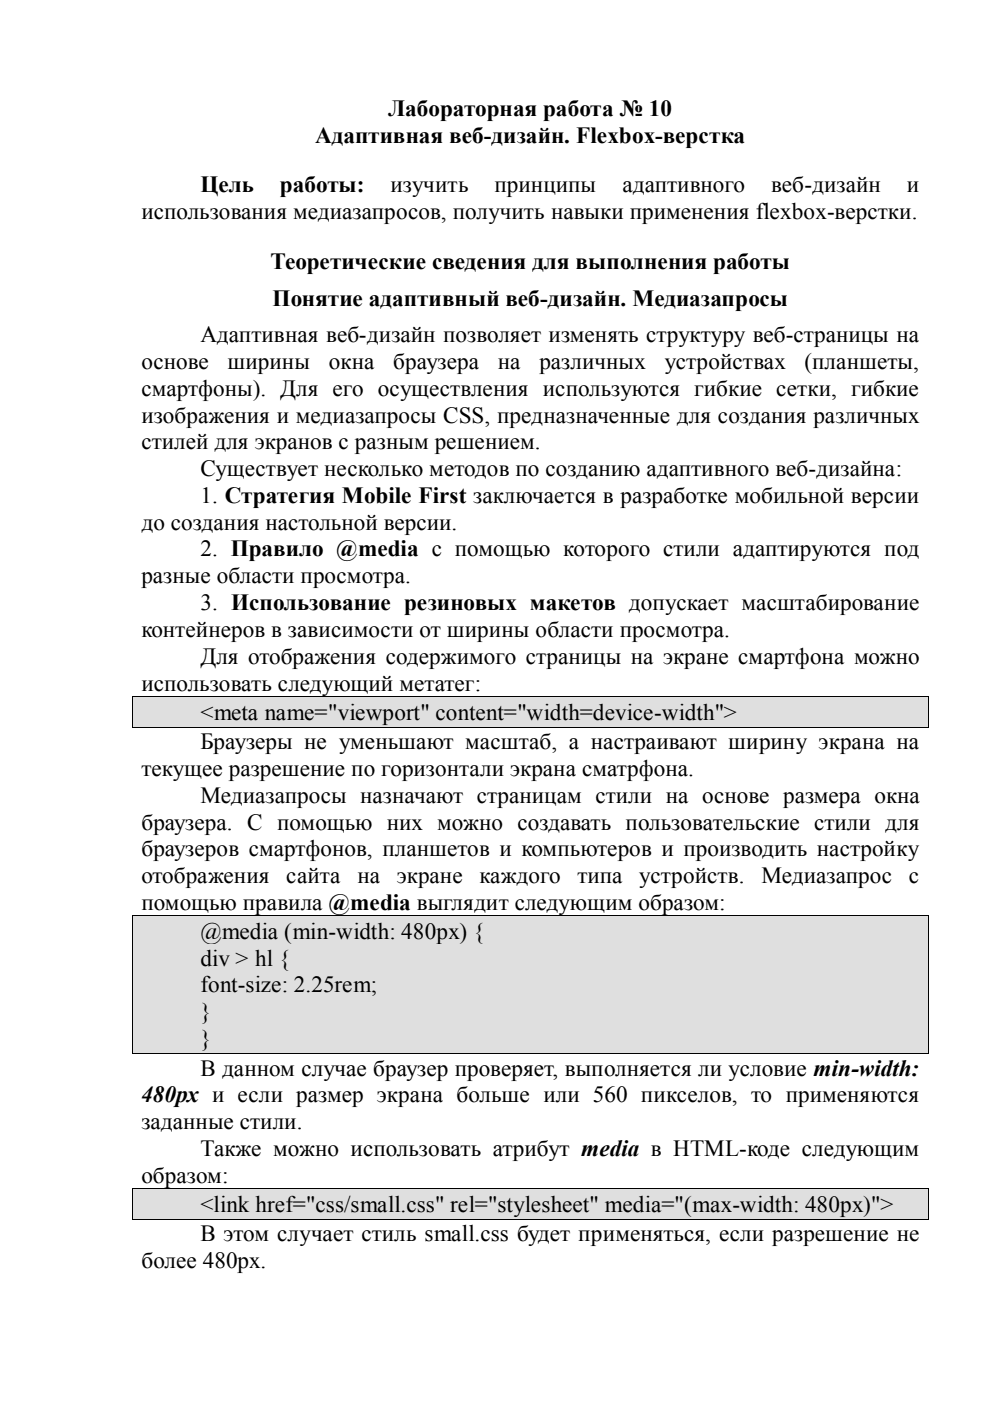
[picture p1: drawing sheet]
<svg xmlns="http://www.w3.org/2000/svg" width="210mm" height="297mm" viewBox="0 0 210 297" stroke-linecap="round" stroke-linejoin="round" font-family="sans-serif">
<defs><g id="words">
<g font-size="4.9">
<text x="82.3" y="24.6">Лабораторная работа № 10</text>
<text x="66.8" y="30.3">Адаптивная веб-дизайн. Flexbox-верстка</text>
<text x="42.5" y="40.8">Цель</text>
<text x="59.3" y="40.8">работы:</text>
<text x="82.8" y="40.8">изучить</text>
<text x="104.8" y="40.8">принципы</text>
<text x="132" y="40.8">адаптивного</text>
<text x="163.5" y="40.8">веб-дизайн</text>
<text x="192.3" y="40.8">и</text>
<text x="30" y="46.4">использования медиазапросов, получить навыки применения flexbox-верстки.</text>
<text x="57.3" y="57.1">Теоретические сведения для выполнения работы</text>
<text x="57.7" y="64.9">Понятие адаптивный веб-дизайн. Медиазапросы</text>
<text x="42.5" y="72.6">Адаптивная веб-дизайн позволяет изменять структуру веб-страницы на</text>
<text x="30" y="78.3">основе</text>
<text x="30" y="83.9">смартфоны). Для его осуществления используются гибкие сетки, гибкие</text>
<text x="48.3" y="78.3">ширины</text>
<text x="69.8" y="78.3">окна</text>
<text x="83.4" y="78.3">браузера</text>
<text x="105.6" y="78.3">на</text>
<text x="114.4" y="78.3">различных</text>
<text x="140.9" y="78.3">устройствах</text>
<text x="170.6" y="78.3">(планшеты,</text>
<text x="30" y="89.6">изображения и медиазапросы CSS, предназначенные для создания различных</text>
<text x="30" y="95.3">стилей для экранов с разным решением.</text>
<text x="42.5" y="101">Существует несколько методов по созданию адаптивного веб-дизайна:</text>
<text x="42.5" y="106.6">1. Стратегия Mobile First заключается в разработке мобильной версии</text>
<text x="30" y="112.3">до создания настольной версии.</text>
<text x="42.5" y="118">2. Правило @media c помощью которого стили адаптируются под</text>
<text x="30" y="123.6">разные области просмотра.</text>
<text x="42.5" y="129.3">3. Использование резиновых макетов допускает масштабирование</text>
<text x="30" y="135.1">контейнеров в зависимости от ширины области просмотра.</text>
<text x="42.5" y="140.7">Для отображения содержимого страницы на экране смартфона можно</text>
<text x="30" y="146.4">использовать следующий метатег:</text>
<text x="42.5" y="152.6">&lt;meta name=&quot;viewport&quot; content=&quot;width=device-width&quot;&gt;</text>
<text x="42.5" y="158.8">Браузеры не уменьшают масштаб, а настраивают ширину экрана на</text>
<text x="30" y="164.5">текущее разрешение по горизонтали экрана сматрфона.</text>
<text x="42.5" y="170.2">Медиазапросы назначают страницам стили на основе размера окна</text>
<text x="30" y="175.9">браузера. С помощью них можно создавать пользовательские стили для</text>
<text x="30" y="181.6">браузеров смартфонов, планшетов и компьютеров и производить настройку</text>
<text x="30" y="187.2">отображения</text>
<text x="60.7" y="187.2">сайта</text>
<text x="75.8" y="187.2">на</text>
<text x="84.1" y="187.2">экране</text>
<text x="101.7" y="187.2">каждого</text>
<text x="122.4" y="187.2">типа</text>
<text x="135.5" y="187.2">устройств.</text>
<text x="161.5" y="187.2">Медиазапрос</text>
<text x="192.7" y="187.2">с</text>
<text x="30" y="192.9">помощью правила @media выглядит следующим образом:</text>
<text x="42.5" y="199.1">@media (min-width: 480рх) {</text>
<text x="42.5" y="204.8">div &gt; hl {</text>
<text x="42.5" y="210.4">font-size: 2.25rem;</text>
<text x="42.5" y="216.1">}</text>
<text x="42.5" y="221.8">}</text>
<text x="30" y="233.7">480рх и если размер экрана больше или 560 пикселов, то применяются</text>
<text x="42.5" y="228">В данном случае браузер проверяет, выполняется ли условие min-width:</text>
<text x="30" y="239.4">заданные стили.</text>
<text x="42.5" y="245.1">Также можно использовать атрибут media в HTML-коде следующим</text>
<text x="30" y="250.7">образом:</text>
<text x="42.5" y="256.9">&lt;link href=&quot;css/small.css&quot; rel=&quot;stylesheet&quot; media=&quot;(max-width: 480px)&quot;&gt;</text>
<text x="42.5" y="263.2">В этом случает стиль small.css будет применяться, если разрешение не</text>
<text x="30" y="268.8">более 480px.</text>
</g>
</g></defs>
<path d="M28.1 147.8h168.7v6.3h-168.7z" fill="#dfdfdf"/>
<path d="M27.9 147.6h.2v.2h-.2zM27.9 154.1h.2v.2h-.2zM196.8 147.6h.2v.2h-.2zM196.8 154.1h.2v.2h-.2z" fill="#000"/>
<path d="M28 147.8v6.3M28.1 147.7h168.7M28.1 154.2h168.7M196.9 147.8v6.3" fill="none" stroke="#000" stroke-width=".21"/>
<path d="M28.1 194.3h168.7v6h-168.7z" fill="#dfdfdf"/>
<path d="M27.9 194.1h.2v.2h-.2zM196.8 194.1h.2v.2h-.2z" fill="#000"/>
<path d="M28 194.3v6M28.1 194.2h168.7M196.9 194.3v6" fill="none" stroke="#000" stroke-width=".21"/>
<path d="M28.1 200.3h168.7v5.6h-168.7z" fill="#dfdfdf"/>
<path d="M28 200.3v5.6M196.9 200.3v5.6" fill="none" stroke="#000" stroke-width=".21"/>
<path d="M28.1 205.9h168.7v5.7h-168.7z" fill="#dfdfdf"/>
<path d="M28 205.9v5.7M196.9 205.9v5.7" fill="none" stroke="#000" stroke-width=".21"/>
<path d="M28.1 211.6h168.7v5.7h-168.7z" fill="#dfdfdf"/>
<path d="M28 211.6v5.7M196.9 211.6v5.7" fill="none" stroke="#000" stroke-width=".21"/>
<path d="M28.1 217.3h168.7v6.1h-168.7z" fill="#dfdfdf"/>
<path d="M27.9 223.4h.2v.1h-.2zM196.8 223.4h.2v.1h-.2z" fill="#000"/>
<path d="M28 217.3v6.1M196.9 217.3v6.1M28.1 223.5h168.7" fill="none" stroke="#000" stroke-width=".21"/>
<path d="M28.1 252.1h168.7v6.4h-168.7z" fill="#dfdfdf"/>
<path d="M27.9 251.9h.2v.2h-.2zM27.9 258.5h.2v.2h-.2zM196.8 251.9h.2v.2h-.2zM196.8 258.5h.2v.2h-.2z" fill="#000"/>
<path d="M28 252.1v6.4M28.1 252h168.7M28.1 258.6h168.7M196.9 252.1v6.4" fill="none" stroke="#000" stroke-width=".21"/>
<use href="#words"/>
</svg>
